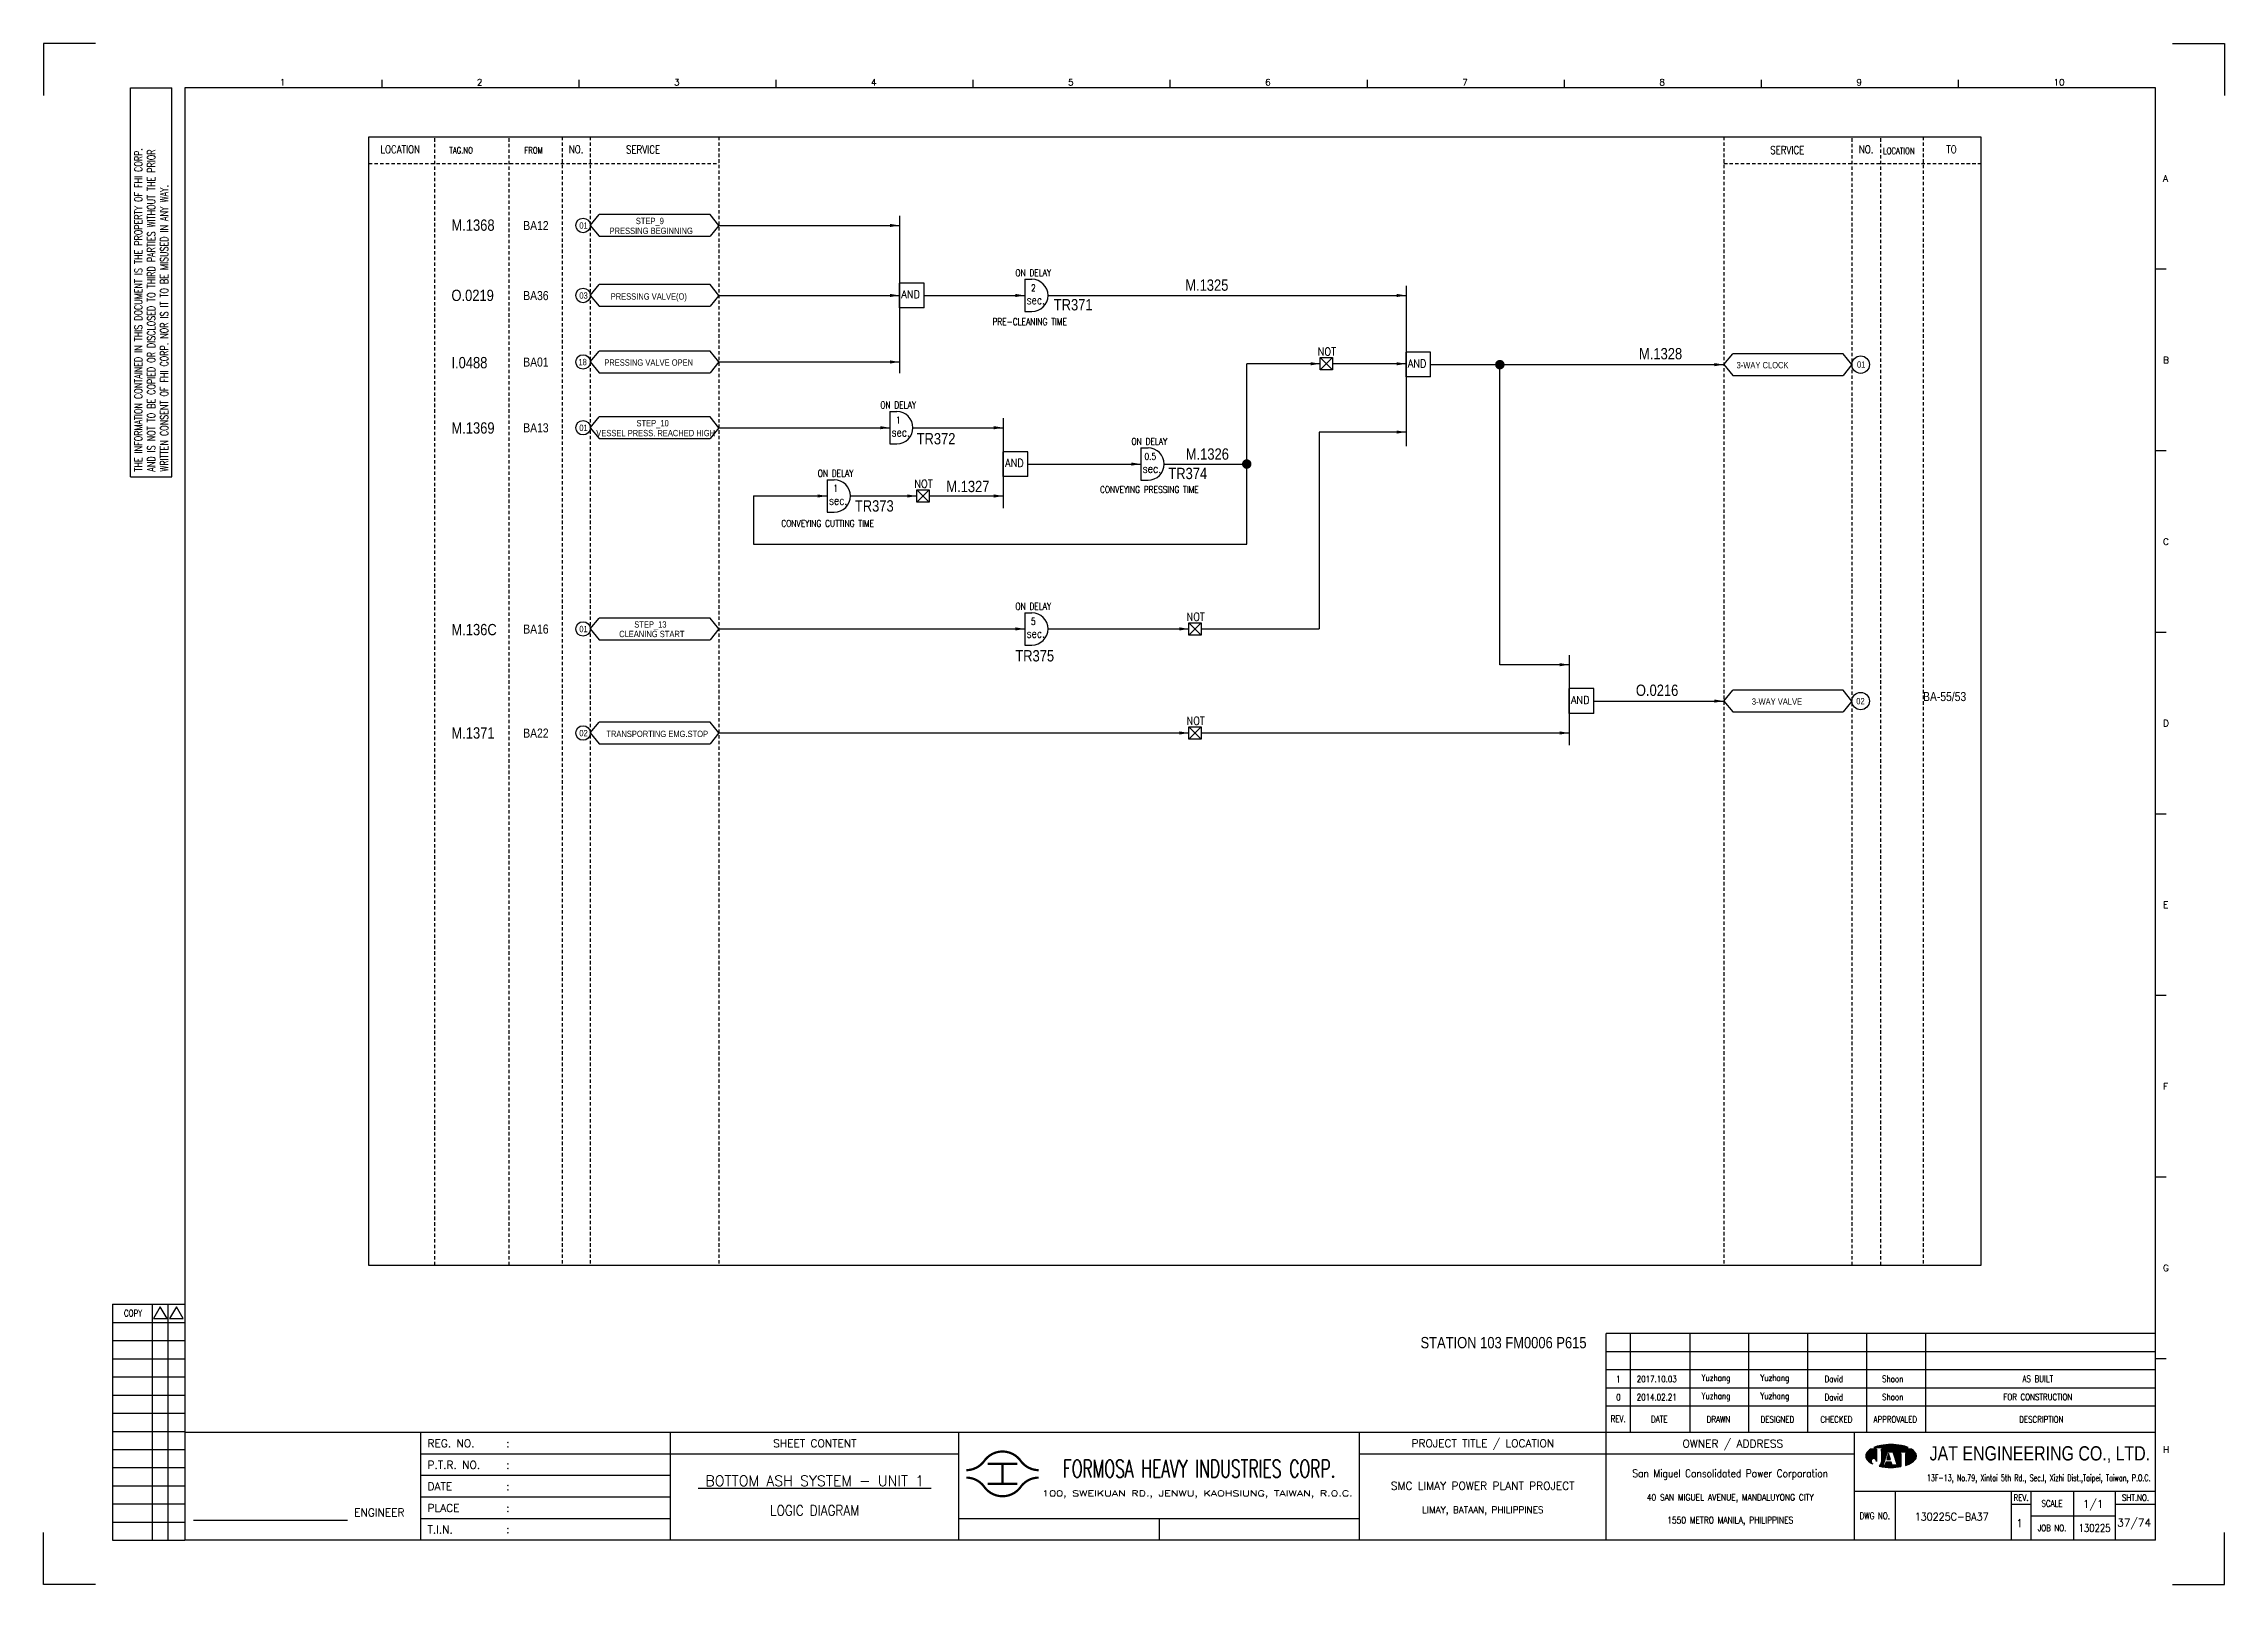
# Model space of a CAD drawing. Extents: x 1547 to 2513, y -183 to 500.
import ezdxf
from ezdxf.enums import TextEntityAlignment as Align

# ---------------------------------------------------------------- set-up
doc = ezdxf.new("R2010")
doc.units = 0
doc.header["$MEASUREMENT"] = 0
doc.linetypes.add('HIDDEN', pattern=[4, 1.5, -1, 1.5])
doc.layers.get('0').update_dxf_attribs({"linetype": 'CONTINUOUS'})
doc.layers.get('DEFPOINTS').update_dxf_attribs({"linetype": 'CONTINUOUS'})
for name, color, linetype in [('B_DIM', 7, 'CONTINUOUS'), ('CON', 4, 'CONTINUOUS'), ('DCS', 7, 'CONTINUOUS'), ('DIM', 3, 'CONTINUOUS'), ('HID', 2, 'HIDDEN'), ('T', 2, 'CONTINUOUS'), ('TEXT', 7, 'CONTINUOUS'), ('圖框CON', 4, 'CONTINUOUS'), ('圖框DIM', 3, 'CONTINUOUS'), ('框線', 6, 'CONTINUOUS')]:
    doc.layers.add(name, color=color, linetype=linetype)
doc.styles.add('AEH', font='simplex', dxfattribs={"width": 0.8, "bigfont": 'ae'})
doc.styles.add('DAYUKP', font='complex', dxfattribs={"bigfont": 'DAYUKP.SHX'})
doc.styles.add('E2', font='simplex.shx', dxfattribs={"height": 2})
doc.styles.add('E3', font='simplex.shx', dxfattribs={"height": 3})
doc.styles.add('E4', font='simplex.shx', dxfattribs={"height": 4})
doc.styles.add('ROMANS', font='romans', dxfattribs={"width": 0.8})
doc.styles.add('style3', font='ARIALN.TTF')
doc.styles.add('WMF-Arial0', font='arial.ttf')

msp = doc.modelspace()

# ---------------------------------------------------------------- texts
at = {"layer": 'CON', "style": 'ROMANS'}
for s, height, width, p in [('LOCATION', 3.5, 0.8, (1705.09, 452.87)), ('NO.', 3.5, 0.8, (1782.98, 452.87)), ('SERVICE', 3.5, 0.8, (1812.63, 452.79)), ('SERVICE', 3.5, 0.8, (2319.45, 452.56)), ('NO.', 3.5, 0.8, (2354.41, 452.87)), ('TO', 3.5, 0.8, (2392.21, 452.87)), ('sec.', 3.78, 0.8, (1986.6, 386.18)), ('2', 3.02, 0.8, (1985.49, 391.55)), ('NOT', 3.5, 0.9, (2115.52, 363.32)), ('1', 3.02, 0.8, (1925.68, 332.99)), ('sec.', 3.78, 0.8, (1926.79, 327.62)), ('sec.', 3.78, 0.8, (2038.04, 311.52)), ('0.5', 3.024, 0.8, (2037.31, 316.89)), ('1', 3.02, 0.8, (1897.95, 302.75)), ('NOT', 3.5, 0.9, (1936.86, 304.76)), ('sec.', 3.78, 0.8, (1899.06, 297.38)), ('5', 3.02, 0.8, (1985.49, 243.89)), ('NOT', 3.5, 0.9, (2057.39, 245.9)), ('sec.', 3.78, 0.8, (1986.6, 238.51)), ('NOT', 3.5, 0.9, (2057.39, 199.82))]:
    msp.add_text(s, height=height, dxfattribs=dict(at, width=width)).set_placement(p, align=Align.MIDDLE)
for s, height, width, p in [('TAG.NO', 2.8, 0.8, (1726.82, 450.21)), ('FROM', 2.8, 0.8, (1760.08, 450.21)), ('LOCATION', 2.8, 0.8, (2361.85, 449.97)), ('ON DELAY', 3.024, 0.8, (1977.54, 395.78)), ('AND', 3.5, 0.9, (1927.02, 385.87)), ('PRE-CLEANING TIME', 3.024, 0.8, (1967.38, 374.14)), ('AND', 3.5, 0.9, (2151.39, 355.23)), ('ON DELAY', 3.024, 0.8, (1917.72, 337.22)), ('ON DELAY', 3.024, 0.8, (2028.98, 321.12)), ('ON DELAY', 3.024, 0.8, (1889.99, 306.98)), ('AND', 3.5, 0.9, (1972.98, 311.21)), ('CONVEYING PRESSING TIME', 3.024, 0.8, (2015.02, 299.83)), ('CONVEYING CUTTING TIME', 3.024, 0.8, (1873.88, 284.81)), ('ON DELAY', 3.024, 0.8, (1977.54, 248.11)), ('AND', 3.5, 0.9, (2223.63, 206.26))]:
    msp.add_text(s, height=height, dxfattribs=dict(at, width=width)).set_placement(p, align=Align.BOTTOM_LEFT)
at = {"layer": 'CON', "style": 'style3'}
for s, p in [('BA12', (1759.57, 419.13)), ('BA36', (1759.57, 388.13)), ('BA01', (1759.57, 358.68)), ('BA13', (1759.57, 329.57)), ('BA16', (1759.57, 240.46)), ('BA22', (1759.57, 194.38))]:
    msp.add_text(s, height=4, dxfattribs=at).set_placement(p, align=Align.MIDDLE_LEFT)
for s, p in [('01', (1784.41, 416.9)), ('PRESSING BEGINNING', (1797.8, 414.56)), ('STEP_9', (1809.44, 418.93)), ('03', (1784.41, 385.9)), ('PRESSING VALVE(O)', (1798.3, 385.49)), ('18', (1784.01, 356.45)), ('PRESSING VALVE OPEN', (1795.47, 356.23)), ('3-WAY CLOCK', (2297, 355.09)), ('01', (2350.35, 355.34)), ('01', (1784.41, 327.34)), ('VESSEL PRESS. REACHED HIGH', (1791.9, 325)), ('STEP_10', (1809.73, 329.37)), ('01', (1784.41, 238.23)), ('STEP_13', (1808.74, 240.26)), ('CLEANING START', (1802.05, 236.04)), ('3-WAY VALVE', (2303.76, 206.11)), ('02', (2350.02, 206.29)), ('02', (1784.41, 192.15)), ('TRANSPORTING EMG.STOP', (1796.37, 191.79))]:
    msp.add_text(s, height=2.8, dxfattribs=at).set_placement(p, align=Align.BOTTOM_LEFT)
msp.add_text('BA-55/53', height=4, dxfattribs=at).set_placement((2379.61, 208.57))
at = {"layer": 'DCS', "linetype": 'ByBlock', "style": 'style3'}
for s, p in [('M.1368', (1727.76, 416.82)), ('O.0219', (1727.76, 385.72)), ('TR371', (1994.56, 381.57)), ('M.1325', (2052.79, 390.26)), ('I.0488', (1727.76, 355.93)), ('M.1328', (2253.79, 359.89)), ('M.1369', (1727.76, 327)), ('TR372', (1933.81, 322.24)), ('M.1326', (2053.03, 315.45)), ('TR374', (2045.31, 306.85)), ('M.1327', (1946.97, 301.11)), ('TR373', (1906.46, 292.48)), ('M.136C', (1727.76, 237.71)), ('TR375', (1977.52, 226.12)), ('O.0216', (2252.4, 210.85)), ('M.1371', (1727.76, 191.95)), ('STATION 103 FM0006 P615', (2157, -78.02))]:
    msp.add_text(s, height=5, dxfattribs=at).set_placement(p)
at = {"layer": 'T', "style": 'AEH', "width": 0.8}
for s, height, p in [('1', 2.87, (2244.63, -91.67)), ('2017.10.03', 2.871, (2261.64, -91.63)), ('Yuzhang', 2.871, (2287.84, -91.55)), ('Yuzhang', 2.871, (2313.95, -91.55)), ('David', 2.871, (2340.06, -91.55)), ('Shoon', 2.871, (2366.17, -91.55)), ('AS BUILT', 2.871, (2430.45, -91.55)), ('0', 2.87, (2244.63, -99.71)), ('2014.02.21', 2.871, (2261.64, -99.67)), ('Yuzhang', 2.871, (2287.84, -99.59)), ('Yuzhang', 2.871, (2313.95, -99.59)), ('David', 2.871, (2340.06, -99.59)), ('Shoon', 2.871, (2366.17, -99.59)), ('FOR CONSTRUCTION', 2.8714, (2430.45, -99.59))]:
    msp.add_text(s, height=height, dxfattribs=at).set_placement(p, align=Align.MIDDLE)
at = {"layer": 'TEXT', "color": 2, "style": 'E3', "width": 0.8}
msp.add_text('130225', height=3.446, dxfattribs=at).set_placement((2455.58, -157.62), align=Align.MIDDLE_CENTER)

# ---------------------------------------------------------------- blocks, each defined once
blk = doc.blocks.new('LEADER')
at = {"layer": 'CON'}
blk.add_solid([(0.85, -0.57), (0.85, -1.57), (3.85, -1.07)], dxfattribs=at)
blk = doc.blocks.new('1880-TITLE_BLK')
at = {"layer": 'TEXT', "color": 2, "linetype": 'Continuous', "style": 'E3'}
for tag, p in [('DWG_NO', (736.41, 26.44)), ('REV', (762.59, 23.97)), ('SCALE', (790.95, 31.17)), ('SHT_NO', (806.74, 23.97))]:
    blk.add_attdef(tag, text='', height=3, dxfattribs=at).set_placement(p, align=Align.MIDDLE)
at = {"layer": 'TEXT', "linetype": 'Continuous', "style": 'E2', "width": 0.6}
for tag, p in [('REV_DATE', (418.65, 19.76)), ('APPR_DATE', (492.93, 19.76))]:
    blk.add_attdef(tag, text='', height=2, dxfattribs=at).set_placement(p, align=Align.MIDDLE_LEFT)
blk = doc.blocks.new('Sht_Cont_T3')
at = {"layer": 'TEXT', "color": 3, "linetype": 'Continuous', "style": 'E4'}
for tag, p in [('$SHT_CONT_L1$', (55.63, 24.91)), ('$SHT_CONT_L2$', (55.63, 16.61)), ('$SHT_CONT_L3$', (55.63, 8.3))]:
    blk.add_attdef(tag, text='', height=4, dxfattribs=at).set_placement(p, align=Align.MIDDLE)
blk = doc.blocks.new('1')
at = {"ltscale": 500, "const_width": 0.99}
blk.add_lwpolyline([(1686.83, 57.65, -0.241531), (1678.79, 61.78, 0.512989), (1662.7, 61.78, -0.241531), (1654.66, 57.65, -0.241531)], format="xyb", dxfattribs=at)
for points in [[(1664.14, 60.4), (1677.35, 60.4)], [(1670.74, 60.4), (1670.74, 51.6)], [(1664.14, 51.6), (1677.35, 51.6)]]:
    blk.add_lwpolyline(points, dxfattribs=at)
at = {"const_width": 0.99}
blk.add_lwpolyline([(1686.83, 54.35, 0.241531), (1678.79, 50.22, -0.512989), (1662.7, 50.22, 0.241531), (1654.66, 54.35, 0.241531)], format="xyb", dxfattribs=at)
at = {"layer": 'B_DIM'}
for p, q in [((2181.53, 118.11), (1938.08, 118.11)), ((1938.08, 74.29), (1938.08, 118.11)), ((1948.92, 74.29), (1948.92, 118.11)), ((1975.28, 74.29), (1975.28, 118.11)), ((2001.39, 74.29), (2001.39, 118.11)), ((2027.5, 74.29), (2027.5, 118.11)), ((2053.62, 74.29), (2053.62, 118.11)), ((2079.73, 74.29), (2079.73, 118.11)), ((2181.53, 110.07), (1938.08, 110.07)), ((1938.08, 77.93), (1938.08, 104.33)), ((2181.53, 102.03), (1938.08, 102.03)), ((2181.53, 93.99), (1938.08, 93.99)), ((2181.53, 85.95), (1938.08, 85.95))]:
    blk.add_line(p, q, dxfattribs=at)
at = {"layer": 'CON'}
for points in [[(1523.67, 26.6), (1523.67, 74.29)], [(1651.45, 26.6), (1651.45, 74.29)]]:
    blk.add_lwpolyline(points, dxfattribs=at)
at = {"layer": 'CON', "ltscale": 500}
for points in [[(1523.67, 64.75), (1413.11, 64.75)], [(1651.45, 64.75), (1523.67, 64.75)], [(1523.67, 55.22), (1413.11, 55.22)], [(1523.67, 45.69), (1413.11, 45.69)], [(1523.67, 36.15), (1413.11, 36.15)]]:
    blk.add_lwpolyline(points, dxfattribs=at)
at = {"layer": 'DEFPOINTS'}
for points in [[(1268.99, 689.33), (1246.02, 689.33), (1246.02, 666.36)], [(2189, 689.33), (2211.97, 689.33), (2211.97, 666.36)], [(1268.99, 7.08), (1246.02, 7.08), (1246.02, 30.05)], [(2189, 7.08), (2211.97, 7.08), (2211.97, 30.05)]]:
    blk.add_lwpolyline(points, dxfattribs=at)
at = {"layer": 'DIM'}
for p, q in [((1276.46, 131.12), (1276.46, 26.6)), ((1276.46, 131.12), (1308.62, 131.12)), ((1294.26, 26.6), (1294.26, 131.12)), ((1301.15, 26.6), (1301.15, 131.12)), ((1276.46, 123.08), (1308.62, 123.08)), ((1276.46, 115.04), (1308.62, 115.04)), ((1276.46, 107), (1308.62, 107)), ((1276.46, 98.96), (1308.62, 98.96)), ((1276.46, 90.92), (1308.62, 90.92)), ((1276.46, 82.88), (1308.62, 82.88)), ((1276.46, 74.84), (1308.62, 74.84)), ((1276.46, 66.8), (1308.62, 66.8)), ((1276.46, 58.76), (1308.62, 58.76)), ((1276.46, 50.72), (1308.62, 50.72)), ((1276.46, 42.68), (1308.62, 42.68)), ((1276.46, 34.64), (1308.62, 34.64)), ((1276.46, 26.6), (1308.62, 26.6))]:
    blk.add_line(p, q, dxfattribs=at)
for points in [[(1297.7, 129.98), (1294.72, 124.81), (1300.69, 124.81)], [(1304.83, 129.98), (1301.84, 124.81), (1307.81, 124.81)]]:
    blk.add_lwpolyline(points, close=True, dxfattribs=at)
at = {"layer": 'T', "lineweight": -3}
for p, q in [((2056.73, 67.67), (2071.93, 67.67)), ((2057.91, 66.87), (2055.21, 66.87)), ((2057.91, 66.87), (2057.91, 61.52)), ((2073.45, 66.87), (2060.05, 66.87)), ((2060.05, 66.33), (2060.05, 66.87)), ((2060.05, 66.87), (2060.05, 61.23)), ((2061.8, 63.05), (2060.05, 61.24)), ((2060.85, 59.91), (2062.72, 65.8)), ((2061.65, 59.91), (2060.85, 59.91)), ((2062.08, 61.25), (2061.65, 59.91)), ((2064.44, 61.25), (2062.08, 61.25)), ((2063.26, 65), (2062.41, 62.32)), ((2062.41, 62.32), (2064.1, 62.32)), ((2062.72, 65.8), (2065.13, 65.8)), ((2064.1, 62.32), (2063.26, 65)), ((2063.79, 65.8), (2065.13, 65.8)), ((2064.86, 59.91), (2064.44, 61.25)), ((2067, 59.91), (2064.86, 59.91)), ((2065.13, 65.8), (2067, 59.91)), ((2066.74, 65.8), (2072.62, 65.8)), ((2066.74, 65), (2066.74, 65.8)), ((2068.61, 65), (2066.74, 65)), ((2068.61, 65), (2068.61, 59.21)), ((2072.62, 65), (2070.75, 65)), ((2070.75, 65), (2070.75, 59.74)), ((2072.62, 65.8), (2072.62, 65))]:
    blk.add_line(p, q, dxfattribs=at)
at = {"layer": 'T', "color": 0, "lineweight": -3}
for p, q in [((2056.94, 67.67), (2057.09, 67.82)), ((2057.16, 67.67), (2057.44, 67.95)), ((2057.39, 67.67), (2057.78, 68.07)), ((2057.61, 67.67), (2058.11, 68.18)), ((2057.83, 67.67), (2058.43, 68.27)), ((2058.05, 67.67), (2058.73, 68.35)), ((2058.27, 67.67), (2059.03, 68.43)), ((2058.49, 67.67), (2059.32, 68.49)), ((2058.72, 67.67), (2059.6, 68.55)), ((2058.94, 67.67), (2059.87, 68.6)), ((2059.16, 67.67), (2060.14, 68.65)), ((2059.38, 67.67), (2060.41, 68.7)), ((2059.6, 67.67), (2060.67, 68.74)), ((2059.82, 67.67), (2060.93, 68.77)), ((2060.05, 67.67), (2061.18, 68.81)), ((2060.27, 67.67), (2061.44, 68.84)), ((2060.49, 67.67), (2061.69, 68.87)), ((2060.71, 67.67), (2061.93, 68.89)), ((2060.93, 67.67), (2062.18, 68.91)), ((2061.15, 67.67), (2062.42, 68.93)), ((2061.38, 67.67), (2062.66, 68.95)), ((2061.6, 67.67), (2062.89, 68.97)), ((2061.82, 67.67), (2063.13, 68.98)), ((2062.04, 67.67), (2063.36, 68.99)), ((2062.26, 67.67), (2063.59, 69)), ((2062.48, 67.67), (2063.82, 69)), ((2062.71, 67.67), (2064.04, 69.01)), ((2062.93, 67.67), (2064.27, 69.01)), ((2063.15, 67.67), (2064.49, 69.01)), ((2063.37, 67.67), (2064.71, 69.01)), ((2063.59, 67.67), (2064.92, 69)), ((2063.81, 67.67), (2065.14, 69)), ((2064.04, 67.67), (2065.35, 68.99)), ((2064.26, 67.67), (2065.56, 68.98)), ((2064.48, 67.67), (2065.78, 68.97)), ((2064.7, 67.67), (2065.98, 68.95)), ((2064.92, 67.67), (2066.19, 68.94)), ((2065.14, 67.67), (2066.4, 68.92)), ((2065.37, 67.67), (2066.6, 68.9)), ((2065.59, 67.67), (2066.8, 68.88)), ((2065.81, 67.67), (2067, 68.86)), ((2066.03, 67.67), (2067.2, 68.84)), ((2066.25, 67.67), (2067.4, 68.82)), ((2066.47, 67.67), (2067.6, 68.79)), ((2066.7, 67.67), (2067.79, 68.77)), ((2066.92, 67.67), (2067.98, 68.74)), ((2067.14, 67.67), (2068.18, 68.71)), ((2067.36, 67.67), (2068.37, 68.68)), ((2067.58, 67.67), (2068.56, 68.64)), ((2067.81, 67.67), (2068.75, 68.61)), ((2068.03, 67.67), (2068.93, 68.58)), ((2068.25, 67.67), (2069.12, 68.54)), ((2068.47, 67.67), (2069.3, 68.5)), ((2068.69, 67.67), (2069.48, 68.46)), ((2068.91, 67.67), (2069.66, 68.42)), ((2069.14, 67.67), (2069.84, 68.37)), ((2069.36, 67.67), (2070.01, 68.33)), ((2069.58, 67.67), (2070.19, 68.28)), ((2069.8, 67.67), (2070.36, 68.23)), ((2070.02, 67.67), (2070.53, 68.18)), ((2070.24, 67.67), (2070.7, 68.13)), ((2070.47, 67.67), (2070.87, 68.07)), ((2070.69, 67.67), (2071.03, 68.02)), ((2070.91, 67.67), (2071.2, 67.96)), ((2071.13, 67.67), (2071.36, 67.9)), ((2071.35, 67.67), (2071.52, 67.84)), ((2071.57, 67.67), (2071.68, 67.77)), ((2071.8, 67.67), (2071.83, 67.71)), ((2053.09, 63.82), (2056.14, 66.87)), ((2053.09, 64.04), (2055.92, 66.87)), ((2053.11, 63.62), (2056.36, 66.87)), ((2053.12, 64.29), (2055.7, 66.87)), ((2053.14, 63.43), (2056.58, 66.87)), ((2053.18, 63.25), (2056.8, 66.87)), ((2053.18, 64.57), (2055.47, 66.87)), ((2053.24, 63.08), (2057.03, 66.87)), ((2053.29, 64.91), (2055.25, 66.87)), ((2053.3, 62.92), (2057.25, 66.87)), ((2053.37, 62.77), (2057.47, 66.87)), ((2053.45, 62.63), (2057.69, 66.87)), ((2053.54, 62.5), (2057.91, 66.86)), ((2053.61, 65.45), (2054.47, 66.31)), ((2053.64, 62.37), (2057.91, 66.64)), ((2053.74, 62.25), (2057.91, 66.42)), ((2053.84, 62.14), (2057.91, 66.2)), ((2053.95, 62.02), (2057.91, 65.98)), ((2054.07, 61.91), (2057.91, 65.75)), ((2054.18, 61.8), (2057.91, 65.53)), ((2054.29, 61.7), (2057.91, 65.31)), ((2054.41, 61.59), (2057.91, 65.09)), ((2054.53, 61.49), (2057.91, 64.87)), ((2054.65, 61.39), (2057.91, 64.65)), ((2054.78, 61.29), (2055.59, 62.11)), ((2054.9, 61.2), (2055.48, 61.77)), ((2055.03, 61.11), (2055.46, 61.53)), ((2055.16, 61.01), (2055.47, 61.33)), ((2055.3, 60.93), (2055.52, 61.15)), ((2055.43, 60.84), (2055.59, 60.99)), ((2055.57, 60.76), (2055.67, 60.85)), ((2055.71, 60.67), (2055.76, 60.73)), ((2055.85, 60.59), (2055.88, 60.62)), ((2056, 60.52), (2056, 60.52)), ((2056.12, 62.63), (2057.91, 64.42)), ((2056.14, 60.44), (2056.14, 60.44)), ((2056.46, 62.75), (2057.91, 64.2)), ((2056.7, 62.77), (2057.91, 63.98)), ((2056.9, 62.75), (2057.91, 63.76)), ((2057.08, 62.71), (2057.91, 63.54)), ((2057.23, 62.64), (2057.91, 63.32)), ((2057.37, 62.56), (2057.91, 63.09)), ((2057.5, 62.46), (2057.91, 62.87)), ((2057.61, 62.35), (2057.91, 62.65)), ((2057.7, 62.23), (2057.91, 62.43)), ((2057.79, 62.09), (2057.91, 62.21)), ((2057.85, 61.93), (2057.91, 61.99)), ((2057.89, 61.75), (2057.91, 61.76)), ((2057.91, 61.54), (2057.91, 61.55)), ((2059.09, 59.4), (2061.43, 61.74)), ((2059.28, 59.36), (2061.33, 61.42)), ((2059.46, 59.32), (2061.23, 61.09)), ((2059.64, 59.29), (2061.12, 60.77)), ((2059.83, 59.25), (2061.02, 60.44)), ((2059.86, 60.39), (2061.54, 62.07)), ((2059.98, 60.73), (2061.64, 62.39)), ((2060.02, 59.22), (2060.92, 60.12)), ((2060.03, 61), (2061.74, 62.72)), ((2060.05, 63.24), (2063.68, 66.87)), ((2060.05, 63.46), (2063.46, 66.87)), ((2060.05, 63.68), (2063.23, 66.87)), ((2060.05, 63.9), (2063.01, 66.87)), ((2060.05, 64.13), (2062.79, 66.87)), ((2060.05, 64.35), (2062.57, 66.87)), ((2060.05, 64.57), (2062.35, 66.87)), ((2060.05, 64.79), (2062.13, 66.87)), ((2060.05, 65.01), (2061.9, 66.87)), ((2060.05, 65.23), (2061.68, 66.87)), ((2060.05, 65.46), (2061.46, 66.87)), ((2060.05, 66.12), (2060.79, 66.87)), ((2060.05, 66.34), (2060.57, 66.87)), ((2060.05, 66.56), (2060.35, 66.87)), ((2060.05, 66.79), (2060.13, 66.87)), ((2060.05, 65.68), (2061.24, 66.87)), ((2060.05, 65.9), (2061.02, 66.87)), ((2060.05, 63.02), (2062.67, 65.64)), ((2060.05, 62.8), (2062.57, 65.32)), ((2060.05, 62.57), (2062.47, 64.99)), ((2060.05, 62.35), (2062.36, 64.67)), ((2060.05, 62.13), (2062.26, 64.34)), ((2060.05, 61.91), (2062.16, 64.02)), ((2060.05, 61.69), (2062.05, 63.69)), ((2060.05, 61.46), (2061.95, 63.37)), ((2060.05, 61.24), (2060.05, 61.24)), ((2060.21, 59.19), (2060.93, 59.91)), ((2060.4, 59.16), (2061.15, 59.91)), ((2060.59, 59.13), (2061.38, 59.91)), ((2060.78, 59.1), (2061.6, 59.91)), ((2060.98, 59.07), (2063.16, 61.25)), ((2061.17, 59.04), (2063.38, 61.25)), ((2061.37, 59.02), (2063.6, 61.25)), ((2061.57, 59), (2063.82, 61.25)), ((2061.68, 59.99), (2062.94, 61.25)), ((2061.77, 58.97), (2064.04, 61.25)), ((2061.78, 60.32), (2062.71, 61.25)), ((2061.88, 60.64), (2062.49, 61.25)), ((2061.97, 58.95), (2064.27, 61.25)), ((2061.99, 60.96), (2062.27, 61.25)), ((2062.17, 58.94), (2064.45, 61.21)), ((2062.38, 58.92), (2064.51, 61.05)), ((2062.45, 62.32), (2063.71, 63.57)), ((2062.5, 62.58), (2063.65, 63.74)), ((2062.58, 58.9), (2064.56, 60.88)), ((2062.6, 62.91), (2063.6, 63.91)), ((2062.68, 62.32), (2063.76, 63.4)), ((2062.7, 63.23), (2063.55, 64.08)), ((2062.79, 58.89), (2064.61, 60.71)), ((2062.8, 63.56), (2063.49, 64.25)), ((2062.83, 65.8), (2063.9, 66.87)), ((2062.9, 62.32), (2063.81, 63.24)), ((2062.91, 63.88), (2063.44, 64.42)), ((2063, 58.88), (2064.67, 60.54)), ((2063.01, 64.2), (2063.39, 64.58)), ((2063.05, 65.8), (2064.12, 66.87)), ((2063.11, 64.53), (2063.33, 64.75)), ((2063.12, 62.32), (2063.87, 63.07)), ((2063.21, 64.85), (2063.28, 64.92)), ((2063.21, 58.87), (2064.72, 60.37)), ((2063.27, 65.8), (2064.34, 66.87)), ((2063.34, 62.32), (2063.92, 62.9)), ((2063.43, 58.86), (2064.77, 60.2)), ((2063.49, 65.8), (2064.56, 66.87)), ((2063.56, 62.32), (2063.97, 62.73)), ((2063.64, 58.85), (2064.82, 60.03)), ((2063.72, 65.8), (2064.79, 66.87)), ((2063.78, 62.32), (2064.03, 62.56)), ((2063.86, 58.85), (2064.92, 59.91)), ((2063.94, 65.8), (2065.01, 66.87)), ((2064.01, 62.32), (2064.08, 62.39)), ((2064.08, 58.84), (2065.15, 59.91)), ((2064.16, 65.8), (2065.23, 66.87)), ((2064.3, 58.84), (2065.37, 59.91)), ((2064.38, 65.8), (2065.45, 66.87)), ((2064.52, 58.84), (2065.59, 59.91)), ((2064.6, 65.8), (2065.67, 66.87)), ((2064.74, 58.85), (2065.81, 59.91)), ((2064.82, 65.8), (2065.89, 66.87)), ((2064.97, 58.85), (2066.03, 59.91)), ((2065.05, 65.8), (2066.12, 66.87)), ((2065.16, 65.69), (2066.34, 66.87)), ((2065.2, 58.86), (2066.25, 59.91)), ((2065.22, 65.53), (2066.56, 66.87)), ((2065.27, 65.36), (2066.78, 66.87)), ((2065.32, 65.19), (2067, 66.87)), ((2065.38, 65.02), (2067.22, 66.87)), ((2065.43, 64.85), (2067.45, 66.87)), ((2065.43, 58.87), (2066.48, 59.91)), ((2065.48, 64.69), (2067.67, 66.87)), ((2065.54, 64.52), (2066.74, 65.71)), ((2065.59, 64.35), (2066.74, 65.49)), ((2065.65, 64.18), (2066.74, 65.27)), ((2065.66, 58.88), (2066.7, 59.91)), ((2065.7, 64.01), (2066.74, 65.05)), ((2065.75, 63.84), (2066.9, 65)), ((2065.81, 63.68), (2067.12, 65)), ((2065.86, 63.51), (2067.35, 65)), ((2065.9, 58.89), (2066.92, 59.91)), ((2065.91, 63.34), (2067.57, 65)), ((2065.97, 63.17), (2067.79, 65)), ((2066.02, 63), (2068.01, 65)), ((2066.07, 62.84), (2068.23, 65)), ((2066.13, 62.67), (2068.46, 65)), ((2066.14, 58.91), (2068.61, 61.38)), ((2066.18, 62.5), (2068.61, 64.93)), ((2066.23, 62.33), (2068.61, 64.71)), ((2066.29, 62.16), (2068.61, 64.48)), ((2066.34, 61.99), (2068.61, 64.26)), ((2066.38, 58.93), (2068.61, 61.16)), ((2066.39, 61.83), (2068.61, 64.04)), ((2066.45, 61.66), (2068.61, 63.82)), ((2066.5, 61.49), (2068.61, 63.6)), ((2066.56, 61.32), (2068.61, 63.38)), ((2066.61, 61.15), (2068.61, 63.15)), ((2066.62, 58.95), (2068.61, 60.94)), ((2066.66, 60.99), (2068.61, 62.93)), ((2066.72, 60.82), (2068.61, 62.71)), ((2066.77, 60.65), (2068.61, 62.49)), ((2066.82, 65.8), (2067.89, 66.87)), ((2066.82, 60.48), (2068.61, 62.27)), ((2066.87, 58.97), (2068.61, 60.72)), ((2066.88, 60.31), (2068.61, 62.05)), ((2066.93, 60.14), (2068.61, 61.82)), ((2066.98, 59.98), (2068.61, 61.6)), ((2067.04, 65.8), (2068.11, 66.87)), ((2067.11, 59), (2068.61, 60.49)), ((2067.26, 65.8), (2068.33, 66.87)), ((2067.37, 59.03), (2068.61, 60.27)), ((2067.48, 65.8), (2068.55, 66.87)), ((2067.62, 59.06), (2068.61, 60.05)), ((2067.71, 65.8), (2068.78, 66.87)), ((2067.88, 59.1), (2068.61, 59.83)), ((2067.93, 65.8), (2069, 66.87)), ((2068.14, 59.14), (2068.61, 59.61)), ((2068.15, 65.8), (2069.22, 66.87)), ((2068.37, 65.8), (2069.44, 66.87)), ((2068.4, 59.18), (2068.61, 59.38)), ((2068.59, 65.8), (2069.66, 66.87)), ((2068.81, 65.8), (2069.88, 66.87)), ((2069.04, 65.8), (2070.11, 66.87)), ((2069.26, 65.8), (2070.33, 66.87)), ((2069.48, 65.8), (2070.55, 66.87)), ((2069.7, 65.8), (2070.77, 66.87)), ((2069.92, 65.8), (2070.99, 66.87)), ((2070.14, 65.8), (2071.21, 66.87)), ((2070.37, 65.8), (2071.44, 66.87)), ((2070.59, 65.8), (2071.66, 66.87)), ((2070.75, 63.08), (2074.07, 66.4)), ((2070.75, 62.86), (2074.19, 66.3)), ((2070.75, 62.63), (2074.31, 66.2)), ((2070.75, 62.41), (2074.43, 66.09)), ((2070.75, 62.19), (2074.54, 65.98)), ((2070.75, 61.97), (2074.66, 65.87)), ((2070.75, 61.75), (2074.77, 65.76)), ((2070.75, 61.53), (2074.87, 65.65)), ((2070.75, 61.3), (2074.98, 65.53)), ((2070.75, 61.08), (2075.08, 65.41)), ((2070.75, 60.86), (2075.17, 65.28)), ((2070.75, 60.64), (2075.25, 65.14)), ((2070.75, 63.96), (2071.78, 65)), ((2070.75, 63.74), (2072, 65)), ((2070.75, 63.52), (2072.22, 65)), ((2070.75, 63.3), (2072.45, 65)), ((2070.75, 64.41), (2071.34, 65)), ((2070.75, 64.19), (2071.56, 65)), ((2070.75, 64.85), (2070.89, 65)), ((2070.75, 64.63), (2071.12, 65)), ((2070.75, 60.42), (2075.33, 64.99)), ((2070.75, 60.2), (2075.39, 64.84)), ((2070.75, 59.97), (2075.45, 64.67)), ((2070.75, 59.75), (2075.5, 64.5)), ((2070.81, 65.8), (2071.88, 66.87)), ((2071.03, 65.8), (2072.1, 66.87)), ((2071.07, 59.85), (2075.53, 64.32)), ((2071.25, 65.8), (2072.32, 66.87)), ((2071.42, 59.97), (2075.56, 64.12)), ((2071.47, 65.8), (2072.54, 66.87)), ((2071.7, 65.8), (2072.77, 66.87)), ((2071.78, 60.12), (2075.57, 63.9)), ((2071.92, 65.8), (2072.99, 66.87)), ((2072.14, 65.8), (2073.21, 66.87)), ((2072.17, 60.28), (2075.55, 63.67)), ((2072.36, 65.8), (2073.43, 66.87)), ((2072.58, 65.8), (2073.57, 66.78)), ((2072.59, 60.48), (2075.51, 63.4)), ((2072.62, 65.62), (2073.7, 66.69)), ((2072.62, 65.39), (2073.83, 66.6)), ((2072.62, 65.17), (2073.95, 66.5)), ((2073.08, 60.75), (2075.42, 63.1)), ((2073.74, 61.19), (2075.24, 62.69))]:
    blk.add_line(p, q, dxfattribs=at)
at = {"layer": 'T', "lineweight": -3}
for centre, major_axis, start_param, end_param in [((2062.5, 54), (-10.49, 10.49), 5.683021, 5.897183), ((2064.33, 44.23), (-17.52, 17.52), 5.497787, 5.683021), ((2064.33, 44.23), (17.52, 17.52), 0.600164, 0.785398), ((2066.16, 54), (10.49, 10.49), 0.386002, 0.600164), ((2055.58, 63.92), (1.76, 1.76), 1.614811, 2.356194), ((2055.58, 63.92), (-1.76, 1.76), 0.785398, 1.526782), ((2059.72, 60.14), (-5.73, 5.73), 6.088179, 6.3272), ((2059.72, 67.71), (5.73, 5.73), 3.097578, 3.478972), ((2056.68, 61.54), (-0.868, 0.868), 3.906164, 8.245601), ((2057.88, 61.28), (1.53, 1.53), 4.470635, 5.546585), ((2064.33, 83.62), (17.52, 17.52), 3.710226, 3.926991), ((2064.33, 83.62), (17.52, 17.52), 3.926991, 4.100643), ((2066.16, 73.85), (-10.49, 10.49), 2.670765, 2.781027), ((2068.93, 67.71), (-5.73, 5.73), 2.781027, 3.185607), ((2068.93, 60.14), (-5.73, 5.73), 4.668374, 4.907395), ((2073.07, 63.92), (-1.76, 1.76), 3.926991, 4.668374), ((2073.07, 63.92), (1.76, 1.76), 4.756403, 5.497787)]:
    blk.add_ellipse(centre, major_axis=major_axis, ratio=1, start_param=start_param, end_param=end_param, dxfattribs=at)
at = {"layer": '圖框CON'}
for p, q in [((1284.5, 669.81), (1302.87, 669.81)), ((1284.5, 497.52), (1284.5, 669.81)), ((1302.87, 497.52), (1302.87, 669.81)), ((1395.91, 669.85), (1395.91, 673.29)), ((1483.2, 669.85), (1483.2, 673.29)), ((1570.49, 669.85), (1570.49, 673.29)), ((1657.78, 669.85), (1657.78, 673.29)), ((1745.08, 669.85), (1745.08, 673.29)), ((1832.37, 669.85), (1832.37, 673.29)), ((1919.66, 669.85), (1919.66, 673.29)), ((2006.95, 669.85), (2006.95, 673.29)), ((2094.24, 669.85), (2094.24, 673.29)), ((2186.14, 589.41), (2181.53, 589.41)), ((2186.14, 509.01), (2181.53, 509.01)), ((1284.5, 497.52), (1302.87, 497.52)), ((2186.14, 428.61), (2181.53, 428.61)), ((2186.14, 348.2), (2181.53, 348.2)), ((2186.14, 267.8), (2181.53, 267.8)), ((2186.14, 187.4), (2181.53, 187.4)), ((2186.14, 107), (2181.53, 107)), ((2048.1, 48.3), (2181.53, 48.3)), ((2066.14, 48.3), (2066.14, 26.6)), ((2117.55, 48.3), (2117.55, 26.6)), ((2117.55, 42.62), (2126.28, 42.62)), ((2126.28, 48.3), (2126.28, 26.6)), ((2145.25, 26.6), (2145.25, 48.3)), ((2163.72, 26.6), (2163.72, 48.3)), ((2163.72, 42.62), (2181.53, 42.62)), ((1740.17, 36.15), (1740.17, 26.6)), ((2126.28, 37.45), (2163.72, 37.45))]:
    blk.add_line(p, q, dxfattribs=at)
for points in [[(1413.11, 26.6), (1413.11, 74.29)], [(1828.89, 26.6), (1828.89, 74.29)], [(1938.08, 26.6), (1938.08, 74.29)], [(2048.1, 26.6), (2048.1, 74.29)], [(2048.1, 64.75), (1828.89, 64.75)], [(1828.89, 36.15), (1802.67, 36.15), (1651.45, 36.15)]]:
    blk.add_lwpolyline(points, dxfattribs=at)
at = {"layer": '圖框DIM'}
blk.add_line((1312.36, 35.55), (1380.65, 35.55), dxfattribs=at)
at = {"layer": '框線'}
for p, q in [((1308.62, 669.81), (1308.62, 26.6)), ((2181.53, 669.81), (1308.62, 669.81)), ((2181.53, 26.6), (2181.53, 669.81)), ((2181.53, 74.29), (1308.62, 74.29)), ((2181.53, 26.6), (1308.62, 26.6))]:
    blk.add_line(p, q, dxfattribs=at)
at = {"style": 'DAYUKP'}
for s, height, p in [('1', 2.87, (1350.64, 670.78)), ('2', 2.87, (1437.93, 670.78)), ('3', 2.87, (1525.22, 670.78)), ('4', 2.87, (1612.51, 670.78)), ('5', 2.87, (1699.8, 670.78)), ('6', 2.87, (1787.1, 670.78)), ('7', 2.87, (1874.39, 670.78)), ('8', 2.87, (1961.68, 670.78)), ('9', 2.87, (2048.97, 670.78)), ('10', 2.871, (2136.26, 670.78))]:
    blk.add_text(s, height=height, dxfattribs=at).set_placement(p)
for s, p in [('A', (2184.79, 629.6)), ('B', (2184.79, 549.2)), ('C', (2184.79, 468.8)), ('D', (2184.79, 388.39)), ('E', (2184.79, 307.99)), ('F', (2184.79, 227.59)), ('G', (2184.79, 147.19)), ('H', (2184.79, 66.79))]:
    blk.add_text(s, height=2.87, dxfattribs=at).set_placement(p, align=Align.MIDDLE_LEFT)
at = {"style": 'WMF-Arial0', "width": 0.8}
blk.add_text('JAT ENGINEERING CO., LTD.', height=6.3172, dxfattribs=at).set_placement((2130.24, 64.55), align=Align.MIDDLE)
at = {"color": 90, "ltscale": 500, "style": 'ROMANS', "width": 0.65}
blk.add_text('FORMOSA HEAVY INDUSTRIES CORP.', height=7.7366, dxfattribs=at).set_placement((1757.9, 58.28), align=Align.MIDDLE)
at = {"color": 2, "ltscale": 500, "style": 'ROMANS', "width": 0.85}
blk.add_text('San Miguel Consolidated Power Corporation', height=3.4457, dxfattribs=at).set_placement((1993.09, 56.23), align=Align.MIDDLE_CENTER)
at = {"color": 2, "ltscale": 500, "style": 'ROMANS'}
for s, height, p in [('SMC LIMAY POWER PLANT PROJECT', 3.4457, (1883.48, 50.7)), ('LIMAY, BATAAN, PHILIPPINES', 2.8714, (1883.48, 40.08))]:
    blk.add_text(s, height=height, dxfattribs=at).set_placement(p, align=Align.MIDDLE_CENTER)
at = {"color": 4, "ltscale": 500, "style": 'ROMANS', "width": 0.85}
for s, p in [('40 SAN MIGUEL AVENUE, MANDALUYONG CITY', (1993.09, 45.61)), ('1550 METRO MANILA, PHILIPPINES', (1993.09, 35.51))]:
    blk.add_text(s, height=2.8714, dxfattribs=at).set_placement(p, align=Align.MIDDLE_CENTER)
at = {"layer": 'B_DIM', "style": 'AEH', "width": 0.8}
for s, height, p in [('REV.', 2.871, (1943.45, 80.37)), ('DATE', 2.871, (1961.68, 80.21)), ('DRAWN', 2.871, (1987.87, 80.12)), ('DESIGNED', 2.871, (2013.98, 80.12)), ('CHECKED', 2.871, (2040.1, 80.12)), ('APPROVALED', 2.871, (2066.21, 80.12)), ('DESCRIPTION', 2.8714, (2130.87, 80.12))]:
    blk.add_text(s, height=height, dxfattribs=at).set_placement(p, align=Align.MIDDLE)
at = {"layer": 'DIM', "style": 'ROMANS', "width": 0.75}
for s, p in [('THE INFORMATION CONTAINED IN THIS DOCUMENT IS THE PROPERTY OF FHI CORP.', (1287.94, 499.82)), ('AND IS NOT TO BE COPIED OR DISCLOSED TO THIRD PARTIES WITHOUT THE PRIOR', (1293.68, 499.82)), ('WRITTEN CONSENT OF FHI CORP. NOR IS IT TO BE MISUSED IN ANY WAY.', (1299.43, 499.82))]:
    blk.add_text(s, height=3.4457, rotation=90, dxfattribs=at).set_placement(p, align=Align.MIDDLE_LEFT)
at = {"layer": 'DIM', "style": 'ROMANS', "width": 0.8}
blk.add_text('COPY', height=2.871, dxfattribs=at).set_placement((1285.64, 127.16), align=Align.MIDDLE)
at = {"layer": 'HID', "ltscale": 500, "style": 'ROMANS'}
for s, height, p in [('REG. NO.', 3.446, (1416.1, 69.52)), (':', 3.45, (1450.9, 69.52)), ('P.T.R. NO.', 3.446, (1416.1, 59.99)), (':', 3.45, (1450.9, 59.99)), ('DATE', 3.446, (1416.1, 50.45)), (':', 3.45, (1450.9, 50.45)), ('PLACE', 3.446, (1416.1, 40.92)), (':', 3.45, (1450.9, 40.92)), ('T.I.N.', 3.446, (1416.1, 31.37)), (':', 3.45, (1450.9, 31.39))]:
    blk.add_text(s, height=height, dxfattribs=at).set_placement(p, align=Align.MIDDLE_LEFT)
for s, p in [('SHEET CONTENT', (1587.56, 69.52)), ('PROJECT TITLE / LOCATION', (1883.48, 69.28)), ('OWNER / ADDRESS', (1994.25, 69.12))]:
    blk.add_text(s, height=3.4457, dxfattribs=at).set_placement(p, align=Align.MIDDLE)
at = {"layer": 'HID', "style": 'ROMANS', "width": 1.216198}
blk.add_text('100, SWEIKUAN RD., JENWU, KAOHSIUNG, TAIWAN, R.O.C.', height=2.5897, dxfattribs=at).set_placement((1688.31, 46.06), (1825.84, 46.06), align=Align.FIT)
at = {"layer": 'HID', "style": 'ROMANS'}
blk.add_text('ENGINEER', height=3.446, dxfattribs=at).set_placement((1394.71, 37.18), align=Align.CENTER)
at = {"layer": 'HID', "color": 7, "style": 'ROMANS', "width": 0.8}
for s, p in [('DWG NO.', (2057.12, 37.45)), ('REV.', (2121.92, 45.46)), ('SCALE', (2135.64, 42.87)), ('SHT.NO.', (2172.62, 45.46)), ('JOB NO.', (2135.64, 32.03))]:
    blk.add_text(s, height=2.871, dxfattribs=at).set_placement(p, align=Align.MIDDLE)
at = {"layer": 'T', "color": 2, "ltscale": 500, "style": 'ROMANS', "width": 0.65}
blk.add_text('13F-13, No.79, Xintai 5th Rd., Sec.I, Xizhi Dist.,Taipei, Taiwan, P.O.C.', height=2.8714, dxfattribs=at).set_placement((2129.74, 52.81), align=Align.CENTER)

# ---------------------------------------------------------------- linework, layer by layer
at = {"layer": 'CON', "color": 6}
for p, q in [((1789.28, 419.18), (1793.18, 424)), ((1789.28, 419.18), (1793.18, 414.37)), ((1842.31, 424), (1793.18, 424)), ((1846.21, 419.18), (1842.31, 424)), ((1846.21, 419.18), (1842.31, 414.37)), ((1926.23, 423.46), (1926.23, 353.83)), ((1793.18, 414.37), (1842.31, 414.37)), ((1789.28, 388.18), (1793.18, 393)), ((1789.28, 388.18), (1793.18, 383.37)), ((1842.31, 393), (1793.18, 393)), ((1846.21, 388.18), (1842.31, 393)), ((1846.21, 388.18), (1842.31, 383.37)), ((1926.23, 382.7), (1926.23, 393.66)), ((1937.09, 393.66), (1926.23, 393.66)), ((1937.09, 382.7), (1937.09, 393.66)), ((1981.7, 395.33), (1981.7, 381.04)), ((1981.7, 395.33), (1984.88, 395.33)), ((2150.59, 392.46), (2150.59, 321.44)), ((1793.18, 383.37), (1842.31, 383.37)), ((1937.09, 382.7), (1926.23, 382.7)), ((1981.7, 381.04), (1984.88, 381.04)), ((1789.28, 358.73), (1793.18, 363.54)), ((1789.28, 358.73), (1793.18, 353.91)), ((1842.31, 363.54), (1793.18, 363.54)), ((1846.21, 358.73), (1842.31, 363.54)), ((1846.21, 358.73), (1842.31, 353.91)), ((2112.51, 355.21), (2112.51, 360.67)), ((2117.97, 360.67), (2112.51, 355.21)), ((2112.51, 360.67), (2117.97, 355.21)), ((2112.51, 360.67), (2117.97, 360.67)), ((2117.97, 360.67), (2117.97, 355.21)), ((2150.59, 352.07), (2150.59, 363.03)), ((2161.46, 363.03), (2150.59, 363.03)), ((2161.46, 352.07), (2161.46, 363.03)), ((2291.41, 357.55), (2295.31, 362.36)), ((2291.41, 357.55), (2295.31, 352.73)), ((2344.21, 362.36), (2295.31, 362.36)), ((2348.11, 357.55), (2344.21, 362.36)), ((2348.11, 357.55), (2344.21, 352.73)), ((1793.18, 353.91), (1842.31, 353.91)), ((2117.97, 355.21), (2112.51, 355.21)), ((2161.46, 352.07), (2150.59, 352.07)), ((2295.31, 352.73), (2344.21, 352.73)), ((1789.28, 329.62), (1793.18, 334.44)), ((1789.28, 329.62), (1793.18, 324.8)), ((1842.31, 334.44), (1793.18, 334.44)), ((1846.21, 329.62), (1842.31, 334.44)), ((1846.21, 329.62), (1842.31, 324.8)), ((1921.89, 336.76), (1921.89, 322.48)), ((1921.89, 336.76), (1925.06, 336.76)), ((1972.19, 333.9), (1972.19, 293.94)), ((1793.18, 324.8), (1842.31, 324.8)), ((1921.89, 322.48), (1925.06, 322.48)), ((1972.19, 308.04), (1972.19, 319)), ((1983.05, 319), (1972.19, 319)), ((1983.05, 308.04), (1983.05, 319)), ((2033.14, 320.67), (2033.14, 306.38)), ((2033.14, 320.67), (2036.32, 320.67)), ((1894.15, 306.52), (1894.15, 292.24)), ((1894.15, 306.52), (1897.33, 306.52)), ((1933.86, 302.11), (1939.32, 302.11)), ((1933.86, 302.11), (1939.32, 296.65)), ((1939.32, 302.11), (1933.86, 296.65)), ((1933.86, 296.65), (1933.86, 302.11)), ((1939.32, 302.11), (1939.32, 296.65)), ((1983.05, 308.04), (1972.19, 308.04)), ((2033.14, 306.38), (2036.32, 306.38)), ((1894.15, 292.24), (1897.33, 292.24)), ((1939.32, 296.65), (1933.86, 296.65)), ((1789.28, 240.51), (1793.18, 245.33)), ((1842.31, 245.33), (1793.18, 245.33)), ((1846.21, 240.51), (1842.31, 245.33)), ((1981.7, 247.66), (1981.7, 233.37)), ((1981.7, 247.66), (1984.88, 247.66)), ((2054.39, 243.24), (2059.85, 243.24)), ((2054.39, 243.24), (2059.85, 237.78)), ((2059.85, 243.24), (2054.39, 237.78)), ((2054.39, 237.78), (2054.39, 243.24)), ((2059.85, 243.24), (2059.85, 237.78)), ((1789.28, 240.51), (1793.18, 235.7)), ((1793.18, 235.7), (1842.31, 235.7)), ((1846.21, 240.51), (1842.31, 235.7)), ((1981.7, 233.37), (1984.88, 233.37)), ((2059.85, 237.78), (2054.39, 237.78)), ((2222.84, 228.95), (2222.84, 188.99)), ((2222.84, 203.1), (2222.84, 214.06)), ((2233.7, 214.06), (2222.84, 214.06)), ((2233.7, 203.1), (2233.7, 214.06)), ((2291.41, 208.57), (2295.31, 213.39)), ((2344.22, 213.39), (2295.31, 213.39)), ((2348.11, 208.57), (2344.22, 213.39)), ((2233.7, 203.1), (2222.84, 203.1)), ((2291.41, 208.57), (2295.31, 203.76)), ((2295.31, 203.76), (2344.22, 203.76)), ((2348.11, 208.57), (2344.22, 203.76)), ((1789.28, 194.43), (1793.18, 199.25)), ((1789.28, 194.43), (1793.18, 189.62)), ((1842.31, 199.25), (1793.18, 199.25)), ((1846.21, 194.43), (1842.31, 199.25)), ((1846.21, 194.43), (1842.31, 189.62)), ((2054.39, 191.7), (2054.39, 197.16)), ((2059.85, 197.16), (2054.39, 191.7)), ((2054.39, 197.16), (2059.85, 191.7)), ((2054.39, 197.16), (2059.85, 197.16)), ((2059.85, 197.16), (2059.85, 191.7)), ((1793.18, 189.62), (1842.31, 189.62)), ((2059.85, 191.7), (2054.39, 191.7))]:
    msp.add_line(p, q, dxfattribs=at)
at = {"layer": 'CON'}
for p, q in [((1846.21, 419.18), (1926.23, 419.18)), ((1846.21, 388.18), (1926.23, 388.18)), ((1937.09, 388.18), (1981.7, 388.18)), ((1992.02, 388.18), (2150.59, 388.18)), ((1846.21, 358.73), (1926.23, 358.73)), ((2080.04, 278.07), (2080.04, 357.94)), ((2112.51, 357.94), (2080.04, 357.94)), ((2150.59, 357.94), (2117.97, 357.94)), ((2161.46, 357.55), (2291.41, 357.55)), ((2192.14, 224.68), (2192.14, 357.55)), ((1846.21, 329.62), (1921.89, 329.62)), ((1932.2, 329.62), (1972.19, 329.62)), ((2150.59, 327.7), (2112.16, 327.7)), ((2112.16, 327.7), (2112.16, 240.51)), ((1983.05, 313.52), (2033.14, 313.52)), ((2043.46, 313.52), (2080.04, 313.52)), ((1861.61, 299.38), (1894.15, 299.38)), ((1861.61, 299.38), (1861.61, 278.07)), ((1904.47, 299.38), (1933.86, 299.38)), ((1939.32, 299.38), (1972.19, 299.38)), ((1861.61, 278.07), (2080.04, 278.07)), ((1846.21, 240.51), (1981.7, 240.51)), ((1992.02, 240.51), (2054.39, 240.51)), ((2059.85, 240.51), (2112.16, 240.51)), ((2222.84, 224.68), (2192.14, 224.68)), ((2233.7, 208.58), (2291.41, 208.57)), ((1846.21, 194.43), (2054.39, 194.43)), ((2059.85, 194.43), (2222.84, 194.43))]:
    msp.add_line(p, q, dxfattribs=at)
msp.add_lwpolyline([(1691.16, 458.47), (2405.16, 458.47), (2405.16, -41.33), (1691.16, -41.33)], close=True, dxfattribs=at)
at = {"layer": 'CON', "const_width": 2.1}
for points in [[(2191.09, 357.55, 1), (2193.19, 357.55, 1)], [(2078.99, 313.52, 1), (2081.09, 313.52, 1)]]:
    msp.add_lwpolyline(points, format="xyb", close=True, dxfattribs=at)
at = {"layer": 'CON'}
for centre, radius in [((1786.07, 419.18), 3.21), ((1786.07, 388.18), 3.21), ((1786.07, 358.73), 3.21), ((2351.97, 357.55), 3.86), ((1786.07, 329.62), 3.21), ((1786.07, 240.51), 3.21), ((2351.97, 208.57), 3.86), ((1786.07, 194.43), 3.21)]:
    msp.add_circle(centre, radius, dxfattribs=at)
at = {"layer": 'CON', "color": 6}
for centre in [(1984.88, 388.18), (1925.06, 329.62), (2036.32, 313.52), (1897.33, 299.38), (1984.88, 240.51)]:
    msp.add_arc(centre, 7.14, 270, 90, dxfattribs=at)
at = {"layer": 'HID'}
for p, q in [((1720.21, 457.77), (1720.21, -41.33)), ((1753.14, 457.77), (1753.14, -41.33)), ((1776.86, 458.47), (1776.86, -41.35)), ((1789.28, 458.47), (1789.28, -41.35)), ((1846.21, 458.47), (1846.21, -41.33)), ((2291.41, 458.47), (2291.41, -41.33)), ((2348.11, 457.77), (2348.11, -41.33)), ((2360.71, 457.77), (2360.71, -41.33)), ((2379.61, 458.47), (2379.61, -41.33)), ((1691.16, 446.57), (1846.21, 446.57)), ((2291.41, 446.57), (2405.16, 446.57))]:
    msp.add_line(p, q, dxfattribs=at)

# ---------------------------------------------------------------- block references
msp.add_blockref('1', (301.1, -189.64))
at = {"layer": 'CON', "xscale": 1.4, "yscale": 1.4, "zscale": 1.4}
for p in [(1920.84, 420.67), (1920.84, 389.67), (1976.31, 389.67), (2145.2, 389.67), (1920.84, 360.22), (2107.12, 359.43), (2145.2, 359.43), (2286.02, 359.04), (1916.5, 331.11), (1966.8, 331.11), (2145.2, 329.19), (2027.75, 315.01), (1888.76, 300.87), (1928.46, 300.87), (1966.8, 300.87), (1976.31, 242.01), (2049, 242.01), (2217.45, 226.17), (2286.02, 210.06), (2049, 195.93), (2217.45, 195.93)]:
    msp.add_blockref('LEADER', p, dxfattribs=at)
at = {"layer": 'TEXT', "color": 0}
ref = msp.add_blockref('Sht_Cont_T3', (1824.77, -163.04), dxfattribs=dict(at, xscale=1.148576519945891, yscale=1.148576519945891, zscale=1.148576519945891))
ref.add_attrib('$SHT_CONT_L1$', '%%U BOTTOM ASH SYSTEM - UNIT 1 ', dxfattribs={"color": 3, "linetype": 'Continuous', "height": 4.5943, "style": 'E4'}).set_placement((1888.66, -134.43), align=Align.TOP_CENTER)
ref.add_attrib('$SHT_CONT_L3$', 'LOGIC DIAGRAM', dxfattribs={"color": 3, "linetype": 'Continuous', "height": 4.5943, "style": 'E4', "width": 0.85}).set_placement((1888.66, -153.5), align=Align.BOTTOM_CENTER)
ref = msp.add_blockref('1880-TITLE_BLK', (1546.45, -182.98), dxfattribs=dict(at, xscale=1.148576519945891, yscale=1.148576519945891, zscale=1.148576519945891))
ref.add_attrib('DWG_NO', '130225C-BA37', dxfattribs={"color": 2, "linetype": 'Continuous', "height": 3.4457, "style": 'E3', "width": 0.9}).set_placement((2392.27, -152.61), align=Align.MIDDLE)
ref.add_attrib('REV', '1', dxfattribs={"color": 2, "linetype": 'Continuous', "height": 3.45, "style": 'E3'}).set_placement((2422.34, -155.45), align=Align.MIDDLE)
ref.add_attrib('SCALE', '1/1', dxfattribs={"color": 2, "linetype": 'Continuous', "height": 3.446, "style": 'E3'}).set_placement((2454.91, -147.19), align=Align.MIDDLE)
ref.add_attrib('SHT_NO', '37/74', dxfattribs={"color": 2, "linetype": 'Continuous', "height": 3.446, "style": 'E3'}).set_placement((2473.05, -155.45), align=Align.MIDDLE)

msp.set_redraw_order([(e.dxf.handle, doc.entitydb.next_handle()) for e in msp.query("TEXT MTEXT ATTDEF DIMENSION ARC_DIMENSION")])  # texts and dimensions are drawn at this point

doc.saveas('drawing.dxf')
